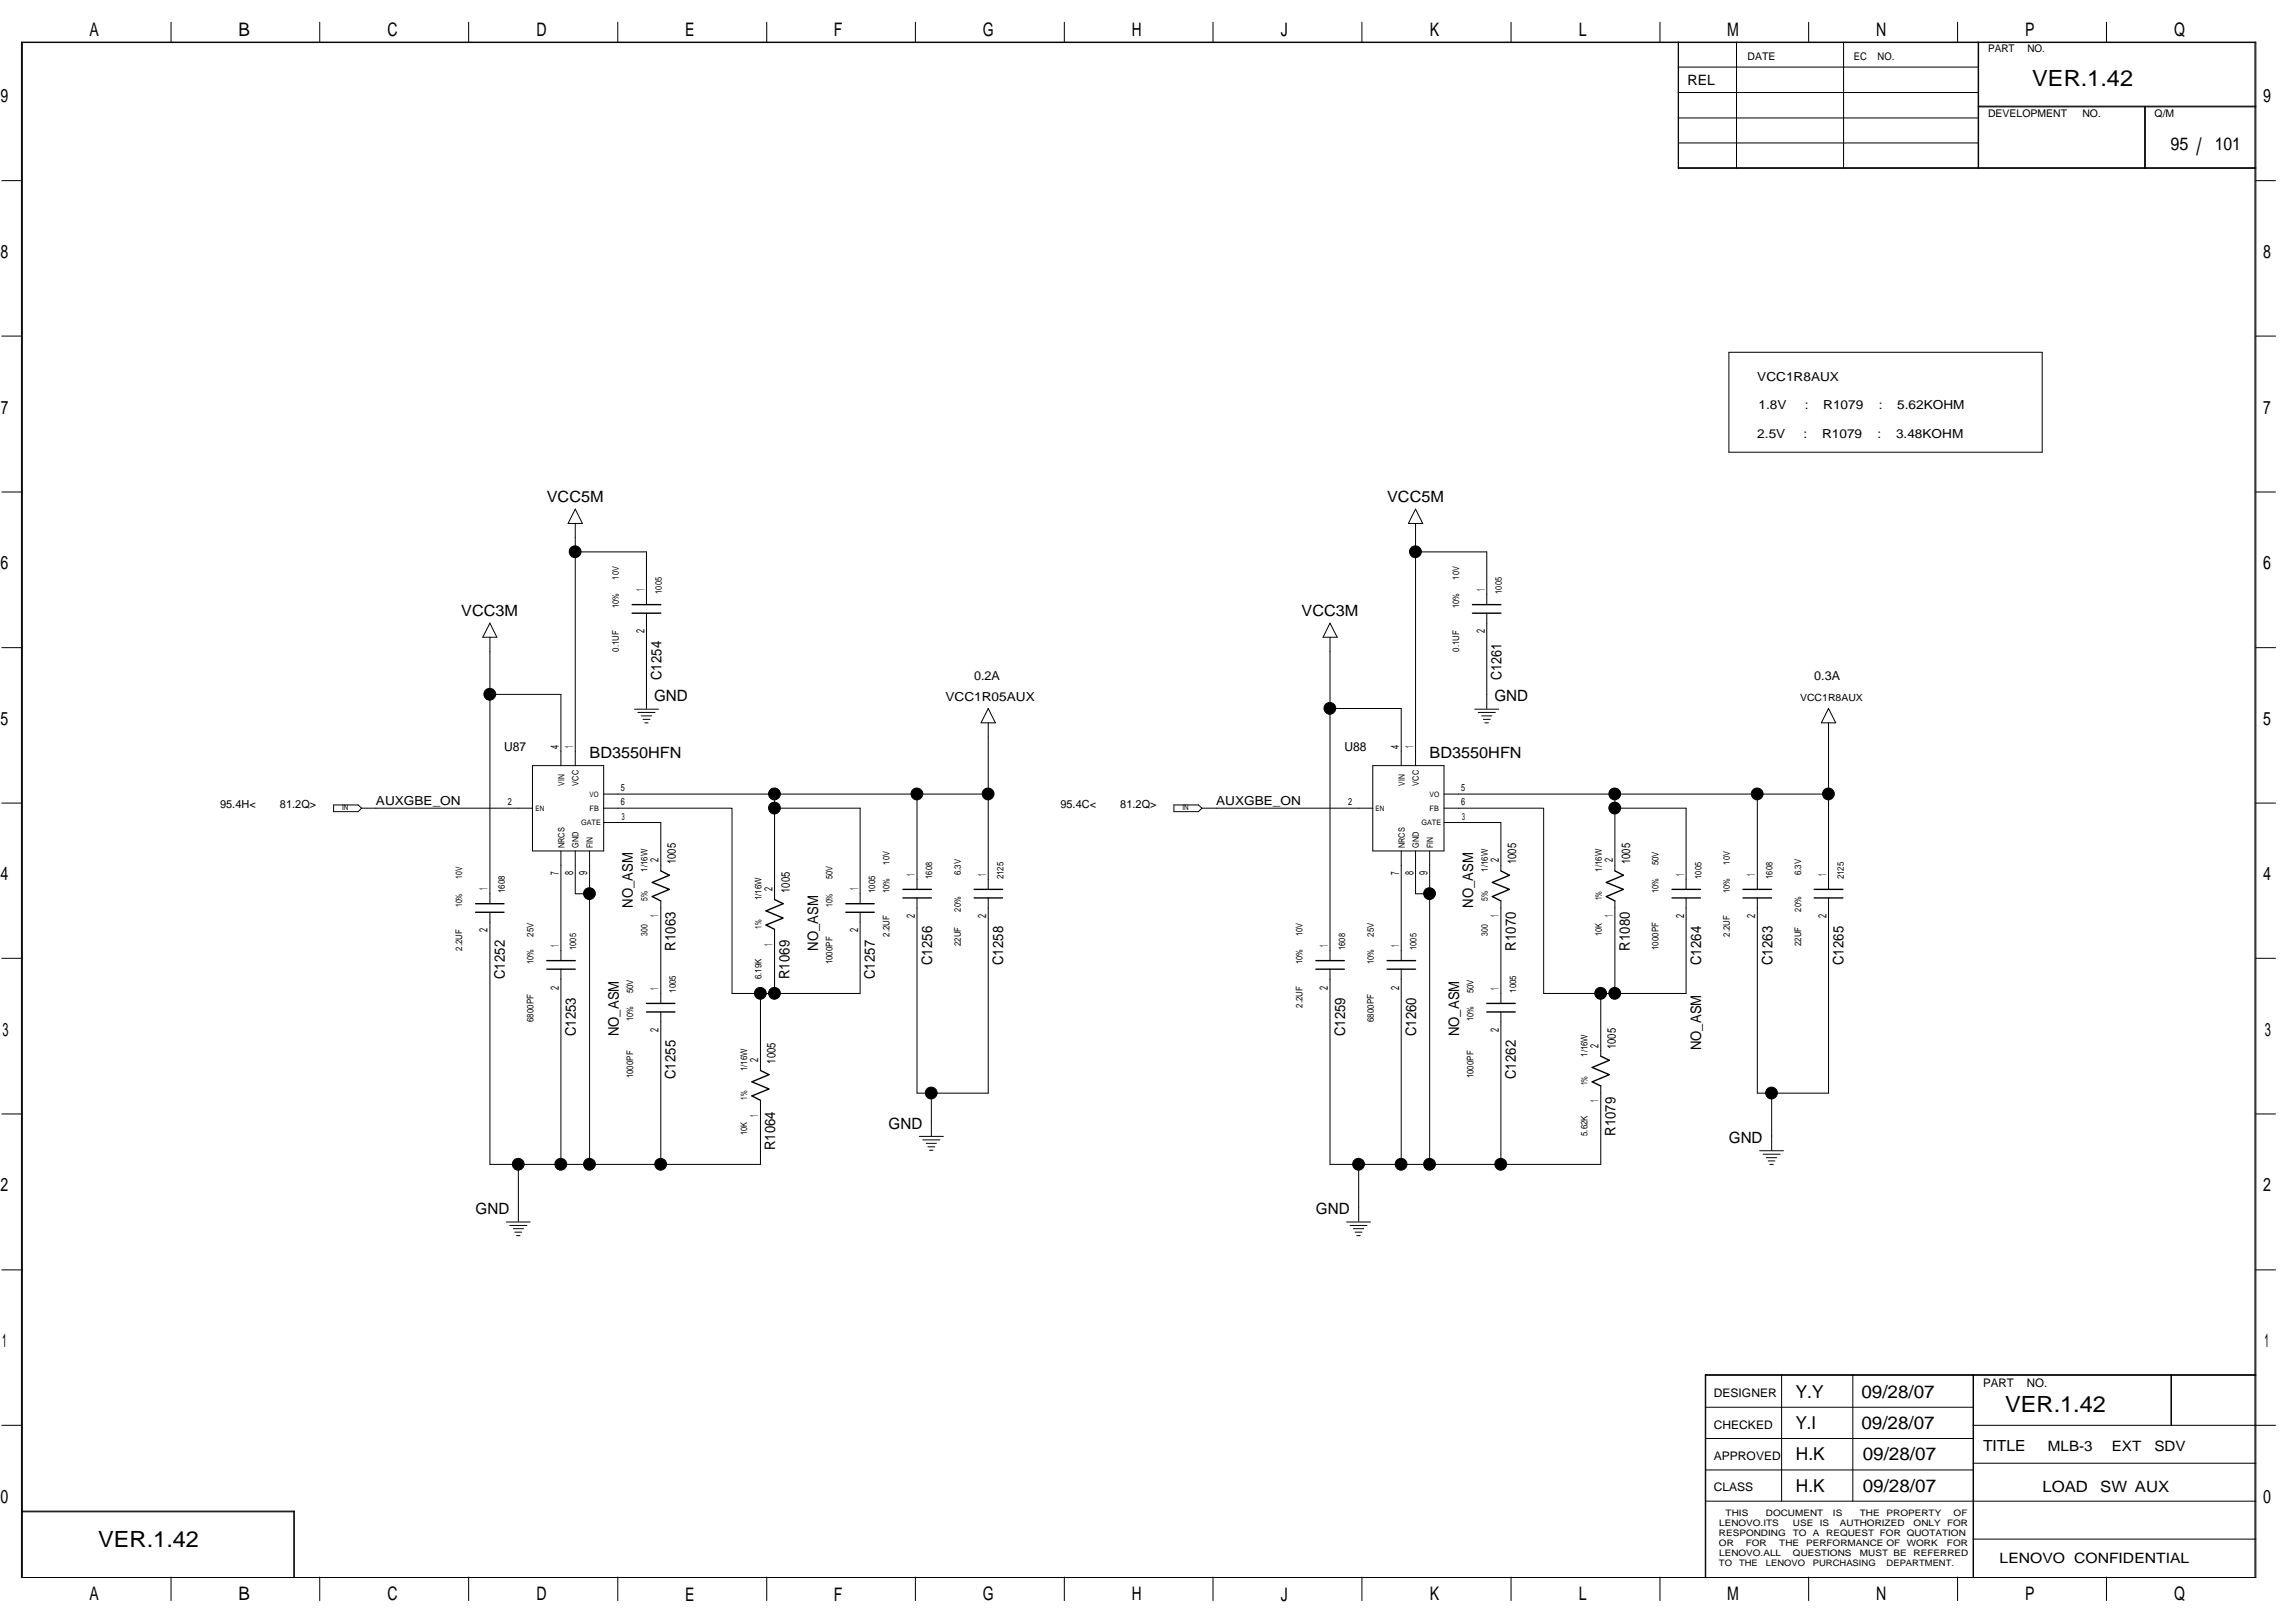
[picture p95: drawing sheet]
<svg xmlns="http://www.w3.org/2000/svg" width="420mm" height="297mm" viewBox="0 0 420 297" stroke-linecap="round" stroke-linejoin="round" font-family="sans-serif">
<defs><g id="words">
<text font-size="4.4" x="402.1" y="28.4">/</text>
<g font-size="4.1">
<text x="372.1" y="15.7">VER.1.42</text>
<text x="367.1" y="258.4">VER.1.42</text>
<text x="18" y="283.2">VER.1.42</text>
</g>
<g font-size="3.4">
<text x="16.4" y="6.6">A</text>
<text x="43.6" y="6.6">B</text>
<text x="70.9" y="6.6">C</text>
<text x="98.2" y="6.6">D</text>
<text x="125.4" y="6.6">E</text>
<text x="152.7" y="6.6">F</text>
<text x="179.9" y="6.6">G</text>
<text x="207.2" y="6.6">H</text>
<text x="234.5" y="6.6">J</text>
<text x="261.8" y="6.6">K</text>
<text x="289" y="6.6">L</text>
<text x="316.2" y="6.6">M</text>
<text x="343.5" y="6.6">N</text>
<text x="370.8" y="6.6">P</text>
<text x="398" y="6.6">Q</text>
<text x=".1" y="18.8">9</text>
<text x="414.3" y="18.8">9</text>
<text x=".1" y="47.2">8</text>
<text x="414.3" y="47.2">8</text>
<text x=".2" y="75.7">7</text>
<text x="414.3" y="75.7">7</text>
<text x=".1" y="104.2">6</text>
<text x="414.3" y="104.2">6</text>
<text x=".1" y="132.7">5</text>
<text x="414.3" y="132.7">5</text>
<text x=".1" y="161.1">4</text>
<text x="414.3" y="161.1">4</text>
<text x=".5" y="189.6">3</text>
<text x="414.6" y="189.6">3</text>
<text x=".1" y="218.1">2</text>
<text x="414.3" y="218.1">2</text>
<text x=".4" y="246.6">1</text>
<text x="414.6" y="246.6">1</text>
<text x=".1" y="275.1">0</text>
<text x="414.3" y="275.1">0</text>
<text x="16.4" y="292.9">A</text>
<text x="43.6" y="292.9">B</text>
<text x="70.9" y="292.9">C</text>
<text x="98.2" y="292.9">D</text>
<text x="125.4" y="292.9">E</text>
<text x="152.7" y="292.9">F</text>
<text x="179.9" y="292.9">G</text>
<text x="207.2" y="292.9">H</text>
<text x="234.5" y="292.9">J</text>
<text x="261.8" y="292.9">K</text>
<text x="289" y="292.9">L</text>
<text x="316.2" y="292.9">M</text>
<text x="343.5" y="292.9">N</text>
<text x="370.8" y="292.9">P</text>
<text x="398" y="292.9">Q</text>
</g>
<g font-size="3.3">
<text x="397.4" y="27.4">95</text>
<text x="405.5" y="27.4">101</text>
<text x="328.7" y="255.8">Y.Y</text>
<text x="340.8" y="255.8">09/28/07</text>
<text x="328.7" y="261.6">Y.I</text>
<text x="340.8" y="261.6">09/28/07</text>
<text x="328.8" y="267.3">H.K</text>
<text x="341" y="267.3">09/28/07</text>
<text x="328.8" y="273">H.K</text>
<text x="341" y="273">09/28/07</text>
</g>
<g font-size="2.8">
<text x="100.1" y="91.9">VCC5M</text>
<text x="253.9" y="91.9">VCC5M</text>
<text x="84.4" y="112.7">VCC3M</text>
<text x="238.3" y="112.7">VCC3M</text>
<text x="119.7" y="128.4">GND</text>
<text x="273.6" y="128.4">GND</text>
<text x="107.9" y="138.8">BD3550HFN</text>
<text x="261.7" y="138.8">BD3550HFN</text>
<text x="162.7" y="206.6">GND</text>
<text x="316.5" y="209.2">GND</text>
<text x="87.1" y="222.2">GND</text>
<text x="240.9" y="222.2">GND</text>
<text x="363" y="265.6">TITLE</text>
<text x="373.9" y="273.1">LOAD</text>
<text x="384.5" y="273.1">SW AUX</text>
</g>
<g font-size="2.7">
<text x="121.1" y="124.5" transform="rotate(-90 121.1 124.5)">C1254</text>
<text x="274.9" y="124.5" transform="rotate(-90 274.9 124.5)">C1261</text>
<text x="115.9" y="166.2" transform="rotate(-90 115.9 166.2)">NO_ASM</text>
<text x="269.7" y="166.2" transform="rotate(-90 269.7 166.2)">NO_ASM</text>
<text x="123.7" y="174" transform="rotate(-90 123.7 174)">R1063</text>
<text x="149.8" y="174" transform="rotate(-90 149.8 174)">NO_ASM</text>
<text x="277.5" y="174" transform="rotate(-90 277.5 174)">R1070</text>
<text x="298.4" y="174" transform="rotate(-90 298.4 174)">R1080</text>
<text x="92.4" y="179.2" transform="rotate(-90 92.4 179.2)">C1252</text>
<text x="144.6" y="179.2" transform="rotate(-90 144.6 179.2)">R1069</text>
<text x="160.2" y="179.2" transform="rotate(-90 160.2 179.2)">C1257</text>
<text x="170.6" y="176.6" transform="rotate(-90 170.6 176.6)">C1256</text>
<text x="183.7" y="176.6" transform="rotate(-90 183.7 176.6)">C1258</text>
<text x="311.4" y="176.6" transform="rotate(-90 311.4 176.6)">C1264</text>
<text x="324.5" y="176.6" transform="rotate(-90 324.5 176.6)">C1263</text>
<text x="337.5" y="176.6" transform="rotate(-90 337.5 176.6)">C1265</text>
<text x="105.4" y="189.7" transform="rotate(-90 105.4 189.7)">C1253</text>
<text x="113.3" y="189.7" transform="rotate(-90 113.3 189.7)">NO_ASM</text>
<text x="246.2" y="189.7" transform="rotate(-90 246.2 189.7)">C1259</text>
<text x="259.3" y="189.7" transform="rotate(-90 259.3 189.7)">C1260</text>
<text x="267.1" y="189.7" transform="rotate(-90 267.1 189.7)">NO_ASM</text>
<text x="123.7" y="197.5" transform="rotate(-90 123.7 197.5)">C1255</text>
<text x="277.5" y="197.5" transform="rotate(-90 277.5 197.5)">C1262</text>
<text x="311.4" y="192.2" transform="rotate(-90 311.4 192.2)">NO_ASM</text>
<text x="295.8" y="207.9" transform="rotate(-90 295.8 207.9)">R1079</text>
<text x="141.9" y="210.5" transform="rotate(-90 141.9 210.5)">R1064</text>
</g>
<g font-size="2.6">
<text x="308.9" y="15.5">REL</text>
<text x="374.9" y="265.5">MLB-3</text>
<text x="386.6" y="265.5">EXT</text>
<text x="394.4" y="265.5">SDV</text>
<text x="366.1" y="286.1">LENOVO CONFIDENTIAL</text>
</g>
<g font-size="2.3">
<text x="321.7" y="69.7">VCC1R8AUX</text>
<text x="321.9" y="74.9">1.8V</text>
<text x="330.4" y="74.9">:</text>
<text x="333.8" y="74.9">R1079</text>
<text x="343.9" y="74.9">:</text>
<text x="347.3" y="74.9">5.62KOHM</text>
<text x="321.7" y="80.1">2.5V</text>
<text x="330.2" y="80.1">:</text>
<text x="333.6" y="80.1">R1079</text>
<text x="343.7" y="80.1">:</text>
<text x="347.1" y="80.1">3.48KOHM</text>
<text x="178.3" y="124.4">0.2A</text>
<text x="332.1" y="124.4">0.3A</text>
<text x="173.1" y="128.3">VCC1R05AUX</text>
<text x="92.3" y="137.5">U87</text>
<text x="246.1" y="137.5">U88</text>
<text x="68.8" y="147.4">AUXGBE_ON</text>
<text x="222.7" y="147.4">AUXGBE_ON</text>
</g>
<g font-size="2.2">
<text x="123.7" y="158.2" transform="rotate(-90 123.7 158.2)">1005</text>
<text x="277.6" y="158.2" transform="rotate(-90 277.6 158.2)">1005</text>
<text x="298.4" y="158.2" transform="rotate(-90 298.4 158.2)">1005</text>
<text x="144.6" y="163.4" transform="rotate(-90 144.6 163.4)">1005</text>
<text x="142" y="194.7" transform="rotate(-90 142 194.7)">1005</text>
<text x="295.8" y="192.1" transform="rotate(-90 295.8 192.1)">1005</text>
<text x="313.8" y="255.7">DESIGNER</text>
<text x="363" y="253.8">PART</text>
<text x="371.1" y="253.8">NO.</text>
<text x="313.8" y="261.5">CHECKED</text>
<text x="313.8" y="267.2">APPROVED</text>
<text x="313.8" y="272.9">CLASS</text>
</g>
<g font-size="2.1">
<text x="118" y="108.1" transform="rotate(-90 118 108.1)">1</text>
<text x="271.8" y="108.1" transform="rotate(-90 271.8 108.1)">1</text>
<text x="118" y="115.9" transform="rotate(-90 118 115.9)">2</text>
<text x="271.8" y="115.9" transform="rotate(-90 271.8 115.9)">2</text>
<text x="102.3" y="137" transform="rotate(-90 102.3 137)">4</text>
<text x="104.9" y="136.8" transform="rotate(-90 104.9 136.8)">1</text>
<text x="256.1" y="137" transform="rotate(-90 256.1 137)">4</text>
<text x="258.8" y="136.8" transform="rotate(-90 258.8 136.8)">1</text>
<text x="102.3" y="160.2" transform="rotate(-90 102.3 160.2)">7</text>
<text x="104.9" y="160.2" transform="rotate(-90 104.9 160.2)">8</text>
<text x="107.5" y="160.2" transform="rotate(-90 107.5 160.2)">9</text>
<text x="120.6" y="157.8" transform="rotate(-90 120.6 157.8)">2</text>
<text x="167.5" y="160.3" transform="rotate(-90 167.5 160.3)">1</text>
<text x="180.5" y="160.3" transform="rotate(-90 180.5 160.3)">1</text>
<text x="256.1" y="160.2" transform="rotate(-90 256.1 160.2)">7</text>
<text x="258.8" y="160.2" transform="rotate(-90 258.8 160.2)">8</text>
<text x="261.4" y="160.2" transform="rotate(-90 261.4 160.2)">9</text>
<text x="274.4" y="157.8" transform="rotate(-90 274.4 157.8)">2</text>
<text x="295.3" y="157.8" transform="rotate(-90 295.3 157.8)">2</text>
<text x="308.3" y="160.3" transform="rotate(-90 308.3 160.3)">1</text>
<text x="321.3" y="160.3" transform="rotate(-90 321.3 160.3)">1</text>
<text x="334.4" y="160.3" transform="rotate(-90 334.4 160.3)">1</text>
<text x="89.3" y="162.9" transform="rotate(-90 89.3 162.9)">1</text>
<text x="120.6" y="167.9" transform="rotate(-90 120.6 167.9)">1</text>
<text x="141.4" y="163.1" transform="rotate(-90 141.4 163.1)">2</text>
<text x="157.1" y="162.9" transform="rotate(-90 157.1 162.9)">1</text>
<text x="274.4" y="167.9" transform="rotate(-90 274.4 167.9)">1</text>
<text x="295.3" y="167.9" transform="rotate(-90 295.3 167.9)">1</text>
<text x="89.3" y="170.6" transform="rotate(-90 89.3 170.6)">2</text>
<text x="102.3" y="173.3" transform="rotate(-90 102.3 173.3)">1</text>
<text x="141.4" y="173.1" transform="rotate(-90 141.4 173.1)">1</text>
<text x="157.1" y="170.6" transform="rotate(-90 157.1 170.6)">2</text>
<text x="167.5" y="168.1" transform="rotate(-90 167.5 168.1)">2</text>
<text x="180.5" y="168.1" transform="rotate(-90 180.5 168.1)">2</text>
<text x="243.1" y="173.3" transform="rotate(-90 243.1 173.3)">1</text>
<text x="256.1" y="173.3" transform="rotate(-90 256.1 173.3)">1</text>
<text x="308.3" y="168.1" transform="rotate(-90 308.3 168.1)">2</text>
<text x="321.3" y="168.1" transform="rotate(-90 321.3 168.1)">2</text>
<text x="334.4" y="168.1" transform="rotate(-90 334.4 168.1)">2</text>
<text x="102.3" y="181.1" transform="rotate(-90 102.3 181.1)">2</text>
<text x="120.6" y="181.1" transform="rotate(-90 120.6 181.1)">1</text>
<text x="243.1" y="181.1" transform="rotate(-90 243.1 181.1)">2</text>
<text x="256.1" y="181.1" transform="rotate(-90 256.1 181.1)">2</text>
<text x="274.4" y="181.1" transform="rotate(-90 274.4 181.1)">1</text>
<text x="120.6" y="188.9" transform="rotate(-90 120.6 188.9)">2</text>
<text x="274.4" y="188.9" transform="rotate(-90 274.4 188.9)">2</text>
<text x="292.6" y="191.7" transform="rotate(-90 292.6 191.7)">2</text>
<text x="138.8" y="194.4" transform="rotate(-90 138.8 194.4)">2</text>
<text x="292.6" y="201.8" transform="rotate(-90 292.6 201.8)">1</text>
<text x="138.8" y="204.4" transform="rotate(-90 138.8 204.4)">1</text>
</g>
<g font-size="2">
<text x="40.3" y="147.9">95.4H&lt;</text>
<text x="51.3" y="147.9">81.2Q&gt;</text>
<text x="194.1" y="147.9">95.4C&lt;</text>
<text x="205.1" y="147.9">81.2Q&gt;</text>
</g>
<g font-size="1.9">
<text x="319.9" y="11">DATE</text>
<text x="339.4" y="11">EC</text>
<text x="343.7" y="11">NO.</text>
<text x="364" y="9.5">PART</text>
<text x="371.2" y="9.5">NO.</text>
<text x="364" y="21.3">DEVELOPMENT</text>
<text x="381.2" y="21.3">NO.</text>
<text x="394.5" y="21.3">Q/M</text>
</g>
<g font-size="1.8">
<text x="329.6" y="128.3">VCC1R8AUX</text>
<text x="93" y="147.4">2</text>
<text x="113.7" y="147.4">6</text>
<text x="113.7" y="144.7">5</text>
<text x="113.9" y="150">3</text>
<text x="246.8" y="147.4">2</text>
<text x="267.5" y="147.4">6</text>
<text x="267.5" y="144.7">5</text>
<text x="267.7" y="150">3</text>
</g>
<g font-size="1.7">
<text x="113.3" y="106.1" transform="rotate(-90 113.3 106.1)">10V</text>
<text x="267.2" y="106.1" transform="rotate(-90 267.2 106.1)">10V</text>
<text x="113.3" y="111.3" transform="rotate(-90 113.3 111.3)">10%</text>
<text x="121.1" y="108.7" transform="rotate(-90 121.1 108.7)">1005</text>
<text x="267.2" y="111.3" transform="rotate(-90 267.2 111.3)">10%</text>
<text x="274.9" y="108.7" transform="rotate(-90 274.9 108.7)">1005</text>
<text x="113.3" y="119.3" transform="rotate(-90 113.3 119.3)">0.1UF</text>
<text x="267.2" y="119.3" transform="rotate(-90 267.2 119.3)">0.1UF</text>
<text x="84.6" y="160.8" transform="rotate(-90 84.6 160.8)">10V</text>
<text x="118.5" y="159.5" transform="rotate(-90 118.5 159.5)">1/16W</text>
<text x="152.4" y="161" transform="rotate(-90 152.4 161)">50V</text>
<text x="162.8" y="158.2" transform="rotate(-90 162.8 158.2)">10V</text>
<text x="170.7" y="160.8" transform="rotate(-90 170.7 160.8)">1608</text>
<text x="175.9" y="160.1" transform="rotate(-90 175.9 160.1)">6.3V</text>
<text x="183.7" y="161" transform="rotate(-90 183.7 161)">2125</text>
<text x="272.4" y="159.5" transform="rotate(-90 272.4 159.5)">1/16W</text>
<text x="293.2" y="159.5" transform="rotate(-90 293.2 159.5)">1/16W</text>
<text x="303.6" y="158.4" transform="rotate(-90 303.6 158.4)">50V</text>
<text x="311.5" y="160.8" transform="rotate(-90 311.5 160.8)">1005</text>
<text x="316.7" y="158.2" transform="rotate(-90 316.7 158.2)">10V</text>
<text x="324.5" y="160.8" transform="rotate(-90 324.5 160.8)">1608</text>
<text x="329.7" y="160.1" transform="rotate(-90 329.7 160.1)">6.3V</text>
<text x="337.6" y="161" transform="rotate(-90 337.6 161)">2125</text>
<text x="84.6" y="166" transform="rotate(-90 84.6 166)">10%</text>
<text x="92.4" y="163.4" transform="rotate(-90 92.4 163.4)">1608</text>
<text x="118.5" y="164.9" transform="rotate(-90 118.5 164.9)">5%</text>
<text x="139.4" y="164.8" transform="rotate(-90 139.4 164.8)">1/16W</text>
<text x="152.4" y="166" transform="rotate(-90 152.4 166)">10%</text>
<text x="160.2" y="163.4" transform="rotate(-90 160.2 163.4)">1005</text>
<text x="162.8" y="163.4" transform="rotate(-90 162.8 163.4)">10%</text>
<text x="175.9" y="166.8" transform="rotate(-90 175.9 166.8)">20%</text>
<text x="272.4" y="164.9" transform="rotate(-90 272.4 164.9)">5%</text>
<text x="293.2" y="164.8" transform="rotate(-90 293.2 164.8)">1%</text>
<text x="303.6" y="163.4" transform="rotate(-90 303.6 163.4)">10%</text>
<text x="316.7" y="163.4" transform="rotate(-90 316.7 163.4)">10%</text>
<text x="329.7" y="166.8" transform="rotate(-90 329.7 166.8)">20%</text>
<text x="84.6" y="174" transform="rotate(-90 84.6 174)">2.2UF</text>
<text x="97.7" y="171.4" transform="rotate(-90 97.7 171.4)">25V</text>
<text x="105.5" y="173.9" transform="rotate(-90 105.5 173.9)">1005</text>
<text x="118.5" y="171.2" transform="rotate(-90 118.5 171.2)">300</text>
<text x="139.4" y="170" transform="rotate(-90 139.4 170)">1%</text>
<text x="162.8" y="171.4" transform="rotate(-90 162.8 171.4)">2.2UF</text>
<text x="175.9" y="173.2" transform="rotate(-90 175.9 173.2)">22UF</text>
<text x="238.5" y="171.3" transform="rotate(-90 238.5 171.3)">10V</text>
<text x="246.3" y="173.9" transform="rotate(-90 246.3 173.9)">1608</text>
<text x="251.5" y="171.4" transform="rotate(-90 251.5 171.4)">25V</text>
<text x="259.3" y="173.9" transform="rotate(-90 259.3 173.9)">1005</text>
<text x="272.4" y="171.2" transform="rotate(-90 272.4 171.2)">300</text>
<text x="293.2" y="171.3" transform="rotate(-90 293.2 171.3)">10K</text>
<text x="303.6" y="173.9" transform="rotate(-90 303.6 173.9)">1000PF</text>
<text x="316.7" y="171.4" transform="rotate(-90 316.7 171.4)">2.2UF</text>
<text x="329.7" y="173.2" transform="rotate(-90 329.7 173.2)">22UF</text>
<text x="97.7" y="176.5" transform="rotate(-90 97.7 176.5)">10%</text>
<text x="139.4" y="179.2" transform="rotate(-90 139.4 179.2)">6.19K</text>
<text x="152.4" y="176.5" transform="rotate(-90 152.4 176.5)">1000PF</text>
<text x="238.5" y="176.5" transform="rotate(-90 238.5 176.5)">10%</text>
<text x="251.5" y="176.5" transform="rotate(-90 251.5 176.5)">10%</text>
<text x="115.9" y="181.8" transform="rotate(-90 115.9 181.8)">50V</text>
<text x="123.7" y="181.7" transform="rotate(-90 123.7 181.7)">1005</text>
<text x="238.5" y="184.4" transform="rotate(-90 238.5 184.4)">2.2UF</text>
<text x="269.7" y="181.8" transform="rotate(-90 269.7 181.8)">50V</text>
<text x="277.6" y="181.7" transform="rotate(-90 277.6 181.7)">1005</text>
<text x="97.7" y="187" transform="rotate(-90 97.7 187)">6800PF</text>
<text x="115.9" y="186.9" transform="rotate(-90 115.9 186.9)">10%</text>
<text x="251.5" y="187" transform="rotate(-90 251.5 187)">6800PF</text>
<text x="269.7" y="186.9" transform="rotate(-90 269.7 186.9)">10%</text>
<text x="115.9" y="197.4" transform="rotate(-90 115.9 197.4)">1000PF</text>
<text x="136.8" y="196" transform="rotate(-90 136.8 196)">1/16W</text>
<text x="269.7" y="197.4" transform="rotate(-90 269.7 197.4)">1000PF</text>
<text x="290.6" y="193.4" transform="rotate(-90 290.6 193.4)">1/16W</text>
<text x="136.8" y="201.3" transform="rotate(-90 136.8 201.3)">1%</text>
<text x="290.6" y="198.6" transform="rotate(-90 290.6 198.6)">1%</text>
<text x="136.8" y="207.8" transform="rotate(-90 136.8 207.8)">10K</text>
<text x="290.6" y="207.9" transform="rotate(-90 290.6 207.9)">5.62K</text>
</g>
<g font-size="1.6">
<text x="103.3" y="143.8" transform="rotate(-90 103.3 143.8)">VIN</text>
<text x="105.9" y="143.8" transform="rotate(-90 105.9 143.8)">VCC</text>
<text x="257.2" y="143.8" transform="rotate(-90 257.2 143.8)">VIN</text>
<text x="259.7" y="143.8" transform="rotate(-90 259.7 143.8)">VCC</text>
<text x="103.3" y="155.2" transform="rotate(-90 103.3 155.2)">NRCS</text>
<text x="105.9" y="155.2" transform="rotate(-90 105.9 155.2)">GND</text>
<text x="108.5" y="155.2" transform="rotate(-90 108.5 155.2)">FIN</text>
<text x="257.2" y="155.2" transform="rotate(-90 257.2 155.2)">NRCS</text>
<text x="259.7" y="155.2" transform="rotate(-90 259.7 155.2)">GND</text>
<text x="262.4" y="155.2" transform="rotate(-90 262.4 155.2)">FIN</text>
<text x="314.7" y="281.2">RESPONDING</text>
<text x="314.7" y="279.3">LENOVO.ITS</text>
<text x="315.9" y="277.5">THIS</text>
<text x="323.3" y="277.5">DOCUMENT</text>
<text x="328.2" y="281.2">TO</text>
<text x="328.2" y="279.3">USE</text>
<text x="331.9" y="281.2">A</text>
<text x="333.2" y="279.3">IS</text>
<text x="334.3" y="281.2">REQUEST FOR QUOTATION</text>
<text x="335.6" y="277.5">IS</text>
<text x="336.8" y="279.3">AUTHORIZED</text>
<text x="340.5" y="277.5">THE</text>
<text x="345.4" y="277.5">PROPERTY</text>
<text x="350.3" y="279.3">ONLY</text>
<text x="356.5" y="279.3">FOR</text>
<text x="357.7" y="277.5">OF</text>
<text x="314.7" y="286.7">TO</text>
<text x="314.7" y="283">OR</text>
<text x="314.7" y="284.9">LENOVO.ALL</text>
<text x="318.4" y="286.7">THE</text>
<text x="319.6" y="283">FOR</text>
<text x="323.3" y="286.7">LENOVO</text>
<text x="325.7" y="283">THE</text>
<text x="328.2" y="284.9">QUESTIONS</text>
<text x="330.7" y="283">PERFORMANCE OF</text>
<text x="331.9" y="286.7">PURCHASING</text>
<text x="340.5" y="284.9">MUST BE</text>
<text x="345.4" y="286.7">DEPARTMENT.</text>
<text x="349.1" y="283">WORK</text>
<text x="350.3" y="284.9">REFERRED</text>
<text x="356.4" y="283">FOR</text>
</g>
<g font-size="1.4">
<text x="62.6" y="148.3">IN</text>
<text x="98" y="148.4">EN</text>
<text x="107.9" y="145.8">VO</text>
<text x="107.9" y="148.4">FB</text>
<text x="216.5" y="148.3">IN</text>
<text x="251.8" y="148.4">EN</text>
<text x="261.7" y="145.8">VO</text>
<text x="261.7" y="148.4">FB</text>
<text x="106.4" y="151">GATE</text>
<text x="260.2" y="151">GATE</text>
</g>
</g></defs>
<g fill="none" stroke="#000" stroke-width=".25">
<path d="M115.7 110.7h5.3M115.7 112.2h5.3M269.6 110.7h5.2M269.6 112.2h5.2M121 159.4l1.5 .8-3.1 1.3 3.1 1.3-3.1 1.3 1.6 .8M274.8 159.4l1.5 .8-3.1 1.3 3.1 1.3-3.1 1.3 1.6 .8M295.6 159.4l1.6 .8-3.1 1.3 3.1 1.3-3.1 1.3 1.5 .8M87.1 165.4h5.2M87.1 167h5.2M100.1 175.8h5.2M100.1 177.4h5.2M141.8 164.6l1.6 .8-3.2 1.3 3.2 1.3-3.2 1.3 1.6 .8"/>
<path d="M154.8 165.4h5.3M154.8 167h5.3M165.3 162.8h5.2M165.3 164.3h5.2M178.3 164.3h5.2M178.3 162.8h5.2M240.9 175.8h5.2M240.9 177.4h5.2M253.9 175.8h5.3M253.9 177.4h5.3M306.1 162.8h5.2M306.1 164.3h5.2"/>
<path d="M319.1 162.8h5.2M319.1 164.3h5.2M332.1 164.3h5.3M332.1 162.8h5.3M118.4 183.6h5.2M118.4 185.2h5.2M139.2 195.9l1.6 .8-3.1 1.3 3.1 1.3-3.1 1.3 1.5 .8M272.2 183.6h5.2M272.2 185.2h5.2M293.1 193.3l1.5 .8-3.1 1.3 3.1 1.3-3.1 1.3 1.6 .8"/>
</g>
<g fill="none" stroke="#000" stroke-width=".18">
<path d="M3.9 7.7h409.1v281h-409.1zM31.3 4.1v3.6M58.5 4.1v3.6M85.8 4.1v3.6M113.1 4.1v3.6M140.4 4.1v3.6M167.6 4.1v3.6M194.8 4.1v3.6M222.1 4.1v3.6M249.3 4.1v3.6M276.6 4.1v3.6M303.9 4.1v3.6"/>
<path d="M307.2 7.7v23.1h105.8M307.2 12.3h55M307.2 16.9h55M307.3 7.7v23.1M317.9 7.7v23.1M331.1 4.1v3.6M337.5 7.7v23.1M358.4 4.1v3.6M362.2 7.7v23.1M362.2 19.4h50.8M362.2 19.6h50.8M385.6 4.1v3.6"/>
<path d="M392.6 19.6v11.2M392.8 19.6v11.2M.3 33.1h3.6M307.2 30.7h105.8M307.2 21.6h55M307.3 26.2h54.9M413 33.1h3.6M.3 61.5h3.6M316.5 64.5h57.4v18.3h-57.4zM413 61.5h3.6M.3 90h3.6M105.3 95.8v5.2h13.1v9.7"/>
<path d="M105.3 93.2l1.3 2.6h-2.6zM259.2 93.2l1.3 2.6h-2.7zM259.2 95.8v5.2M413 90h3.6M.3 118.5h3.6M89.7 116.6v48.8M89.7 114l1.3 2.6h-2.6zM105.3 101v39.1M118.4 112.2v17.5M243.5 114l1.3 2.6h-2.6zM243.5 116.6v59.2M272.2 110.7v-9.7h-13v39.1"/>
<path d="M272.2 112.2v17.5M413 118.5h3.6M89.7 127.1h13v13M116.2 129.8h4.4M116.8 130.4h3.1M117.4 131h1.9M117.7 131.7h1.3M118.1 132.3h.5M180.9 129.7l1.3 2.6h-2.6zM180.9 132.3v30.5M243.5 129.7h13v10.4M270 129.8h4.4"/>
<path d="M270.6 130.4h3.2M271.3 131h1.8M271.6 131.7h1.2M271.9 132.3h.6M334.8 129.7l1.3 2.6h-2.7zM334.8 132.3v30.5M.3 147h3.6M61.1 147.3h4.5l.6 .6-.6 .6h-4.5zM66.2 147.9h31.3M97.5 140.1h13v15.6h-13zM102.7 155.7v20.1M105.3 155.7v7.9h2.6"/>
<path d="M107.9 155.7v7.9M110.5 147.9h23.5v33.9h23.5v-14.8M110.5 150.5h10.5v8.9M141.8 147.9v16.7M141.8 147.9h15.7v17.5M141.8 145.3h-31.3M167.9 145.3h-26.1v2.6M167.9 145.3v17.5M167.9 145.3h13M214.9 147.3h4.5l.6 .6-.6 .6h-4.5zM220 147.9h31.3M251.3 140.1h13.1v15.6h-13.1z"/>
<path d="M256.5 155.7v20.1M259.2 155.7v7.9h2.5M261.7 155.7v7.9M264.4 147.9h18.2v33.9h26.1v-17.5M264.4 150.5h10.4v8.9M295.6 145.3v14.1M295.6 147.9h13.1v14.9M321.7 145.3v17.5M334.8 145.3h-70.4M413 147h3.6M.3 175.4h3.6M89.7 167v46.1h13"/>
<path d="M102.7 177.4v35.7M107.9 163.6v49.5h-5.2M121 164.9v18.7M141.8 170.1v11.7M167.9 164.3v35.8h13v-35.8M243.5 177.4v35.7h13M256.5 177.4v35.7M261.7 163.6v49.5h-5.2M274.8 164.9v18.7M295.6 164.9v16.9M334.8 164.3v35.8h-13.1v-35.8M413 175.4h3.6"/>
<path d="M121 185.2v27.9M139.2 181.8v14.1M274.8 185.2v27.9h18.3v-14.3M293.1 181.8v11.5M.3 203.9h3.6M94.9 213.1v10.4M139.2 201.4v11.7h-31.3M168.3 208h4.4M168.9 208.6h3.2M169.6 209.3h1.8M169.9 209.9h1.2M170.2 210.5h.6"/>
<path d="M170.5 200.1v7.8M248.7 213.1v10.4M261.7 213.1h13.1M322.1 210.6h4.4M322.8 211.2h3.1M323.4 211.9h1.9M323.7 212.5h1.2M324 213.1h.6M324.3 200.1v10.4M413 203.9h3.6M.3 232.4h3.6M92.7 223.6h4.4"/>
<path d="M93.3 224.3h3.2M94 224.9h1.8M94.3 225.5h1.2M94.6 226.1h.6M246.5 223.6h4.4M247.2 224.3h3.1M247.8 224.9h1.9M248.1 225.5h1.2M248.4 226.1h.6M413 232.4h3.6M312.2 251.7h100.8M312.2 257.6h49"/>
<path d="M312.3 251.6v37M326.2 251.6v23.1M339.2 251.6v23.1M361.2 251.6v37M361.3 251.6v37M397.5 251.6v9.3M413 251.6h-100.8v37M.3 260.9h3.6M3.9 276.6h50v12M3.9 276.7h50M53.8 276.6v12M312.2 274.7h100.8"/>
<path d="M312.2 263.3h49M312.2 269h49M361.2 267.8h51.8M361.2 260.9h55.4M31.3 288.6v4.3M58.5 288.6v4.3M85.8 288.6v4.3M113.1 288.6v4.3M140.4 288.6v4.3M167.6 288.6v4.3M194.8 288.6v4.3M222.1 288.6v4.3"/>
<path d="M249.3 288.6v4.3M276.6 288.6v4.3M303.9 288.6v4.3M331.1 288.6v4.3M358.4 288.6v4.3M361.2 281.7h51.8M385.6 288.6v4.3M412.8 288.6v-280.8h-408.7v280.8"/>
</g>
<g fill="#000" stroke="#000" stroke-width=".18">
<circle cx="105.3" cy="101" r="1.08"/>
<circle cx="259.1" cy="101" r="1.08"/>
<circle cx="89.7" cy="127.1" r="1.08"/>
<circle cx="243.5" cy="129.6" r="1.08"/>
<circle cx="141.8" cy="147.9" r="1.08"/>
<circle cx="141.8" cy="145.3" r="1.08"/>
<circle cx="167.9" cy="145.3" r="1.08"/>
<circle cx="180.9" cy="145.3" r="1.08"/>
<circle cx="295.6" cy="147.9" r="1.08"/>
<circle cx="295.6" cy="145.3" r="1.08"/>
<circle cx="321.7" cy="145.3" r="1.08"/>
<circle cx="334.7" cy="145.3" r="1.08"/>
<circle cx="107.9" cy="163.6" r="1.08"/>
<circle cx="261.7" cy="163.6" r="1.08"/>
<circle cx="139.2" cy="181.8" r="1.08"/>
<circle cx="141.8" cy="181.8" r="1.08"/>
<circle cx="293" cy="181.8" r="1.08"/>
<circle cx="295.6" cy="181.8" r="1.08"/>
<circle cx="94.9" cy="213.1" r="1.08"/>
<circle cx="102.7" cy="213.1" r="1.08"/>
<circle cx="107.9" cy="213.1" r="1.08"/>
<circle cx="121" cy="213.1" r="1.08"/>
<circle cx="170.5" cy="200" r="1.08"/>
<circle cx="248.7" cy="213.1" r="1.08"/>
<circle cx="256.5" cy="213.1" r="1.08"/>
<circle cx="261.7" cy="213.1" r="1.08"/>
<circle cx="274.8" cy="213.1" r="1.08"/>
<circle cx="324.3" cy="200" r="1.08"/>
</g>
<use href="#words"/>
</svg>
